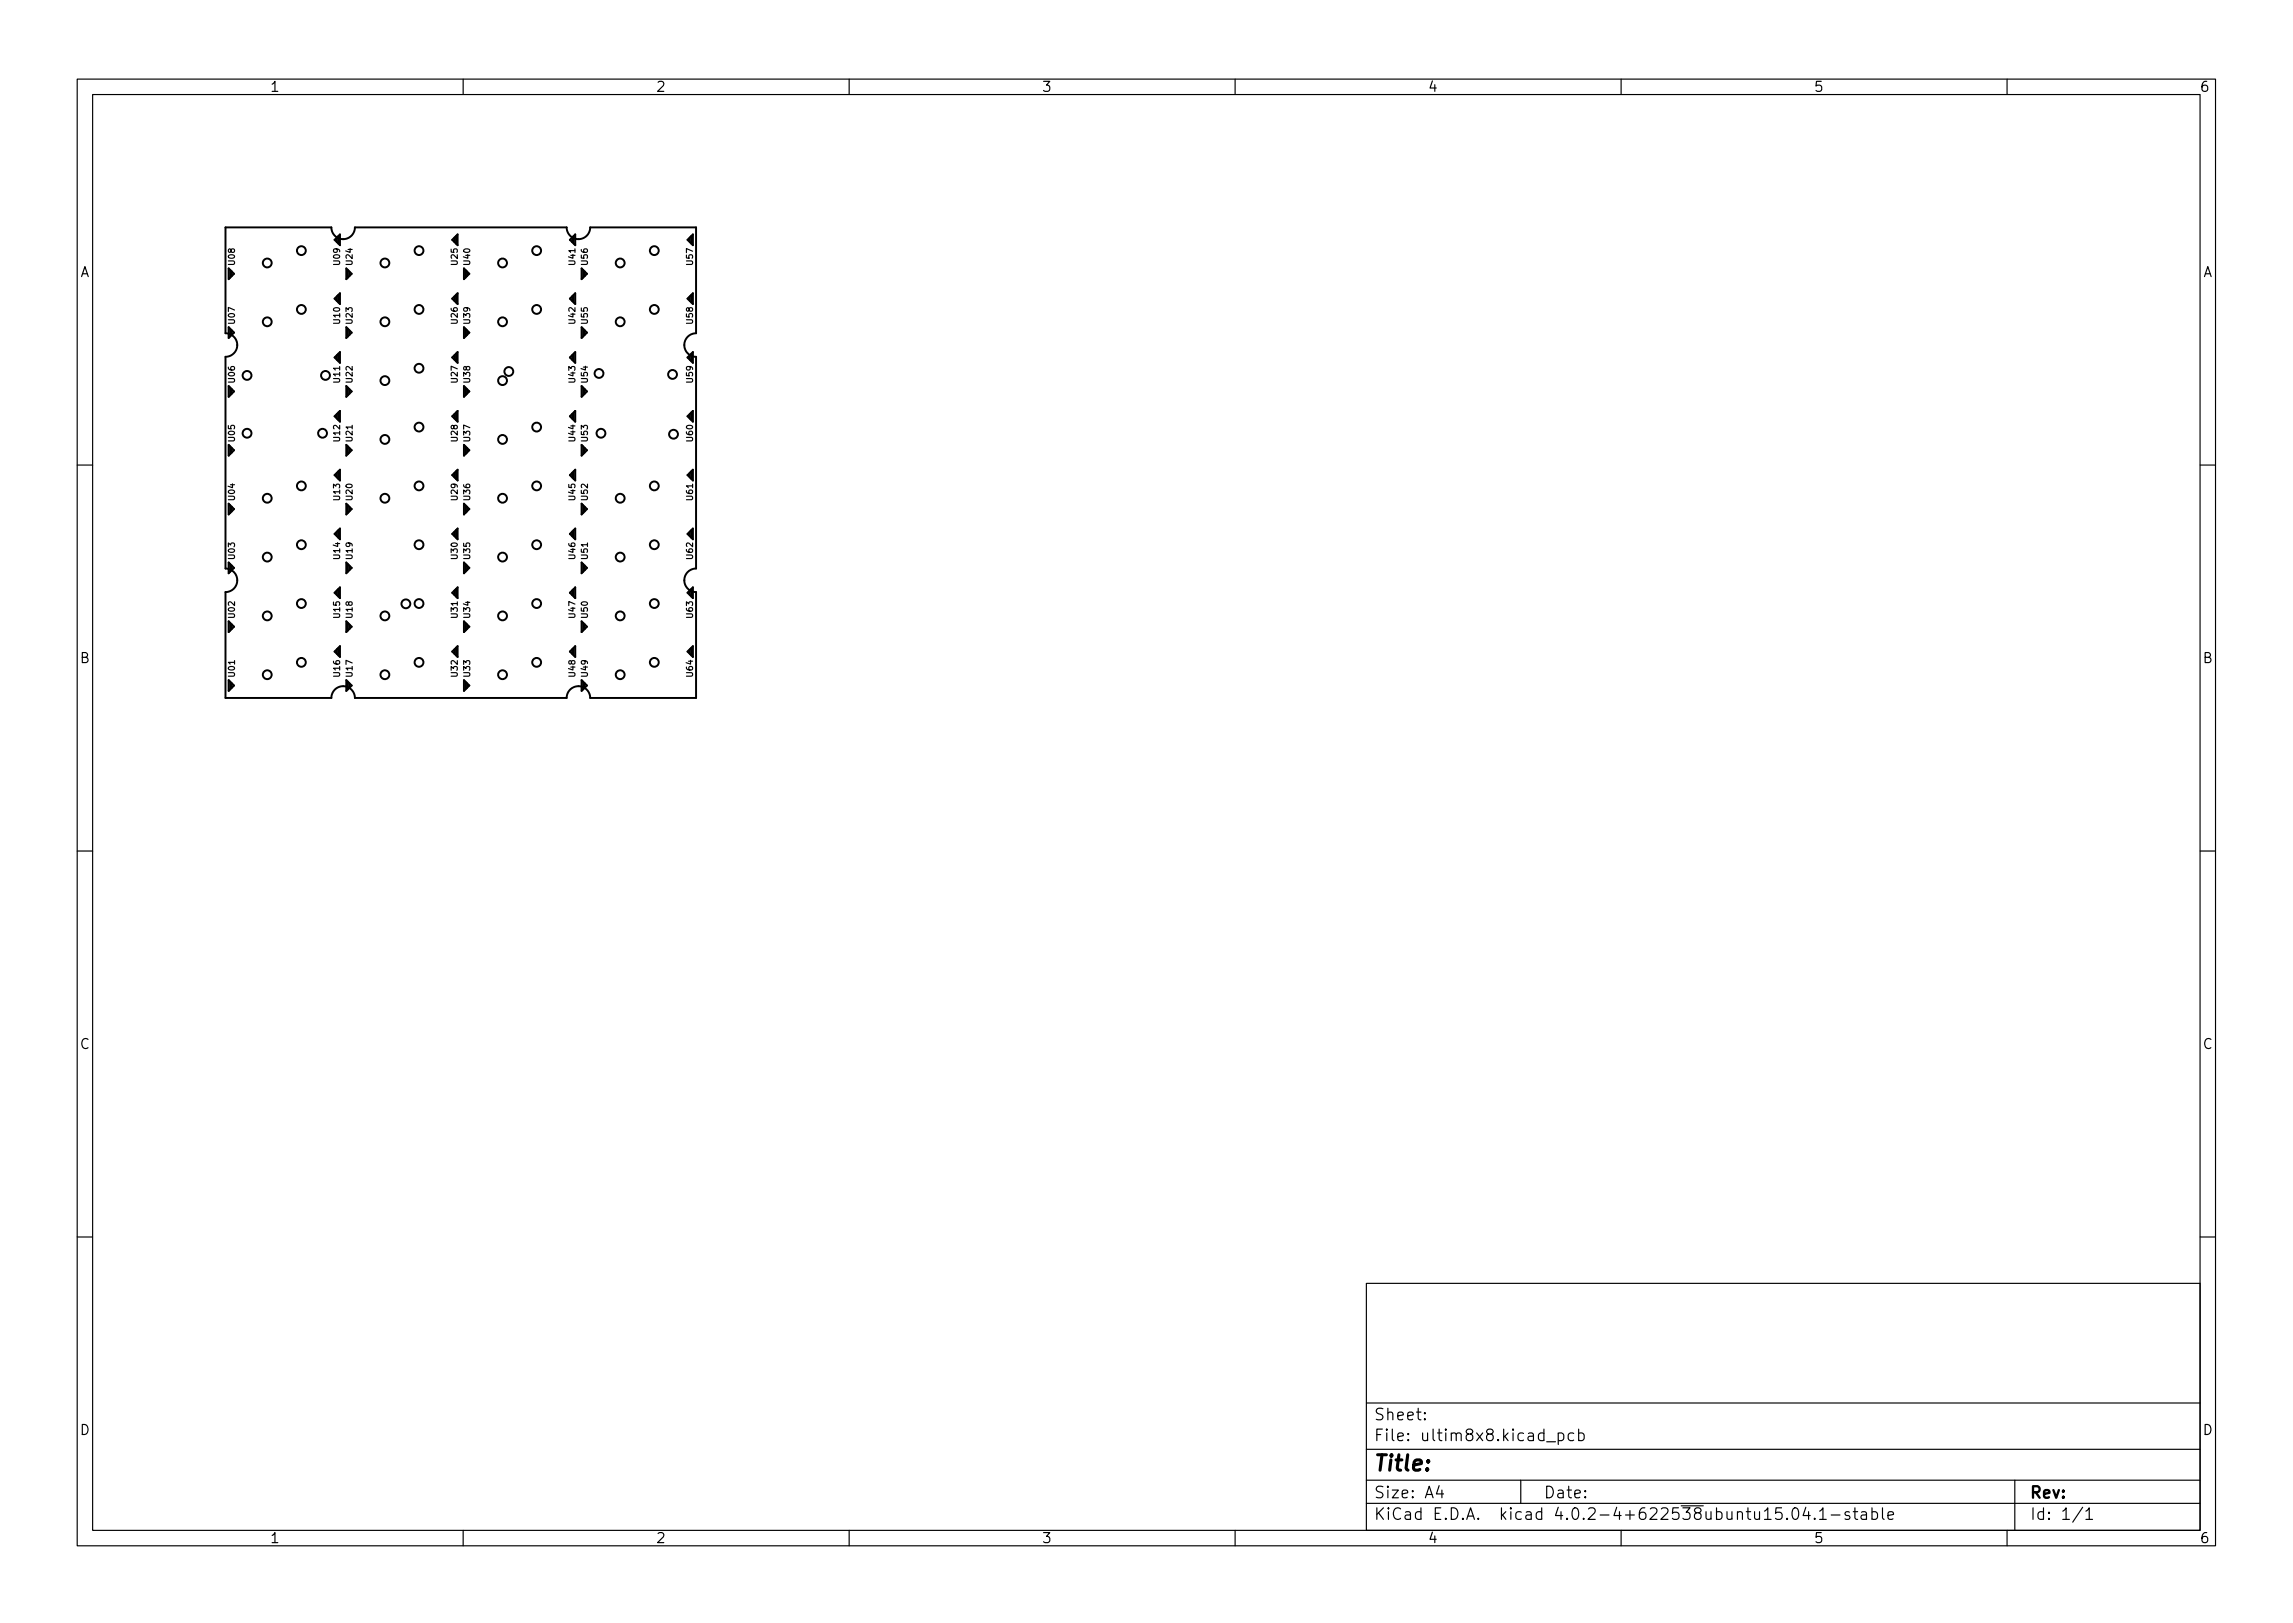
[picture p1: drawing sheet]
<svg xmlns="http://www.w3.org/2000/svg" width="297mm" height="210mm" viewBox="0 0 297 210" stroke-linecap="round" stroke-linejoin="round" font-family="sans-serif">
<defs><g id="words">
<text font-size="2.8" x="178" y="190.6">Title:</text>
<g font-size="2.1">
<text x="178" y="184">Sheet:</text>
<text x="178" y="186.7">File: ultim8x8.kicad_pcb</text>
<text x="178" y="196.9">KiCad E.D.A. kicad 4.0.2-4+622538ubuntu15.04.1-stable</text>
<text x="178" y="194.1">Size: A4</text>
<text x="200" y="194.1">Date:</text>
<text x="263" y="194.1">Rev:</text>
<text x="263" y="196.9">Id: 1/1</text>
</g>
<g font-size="1.8">
<text x="35" y="11.9">1</text>
<text x="85" y="11.9">2</text>
<text x="135" y="11.9">3</text>
<text x="185" y="11.9">4</text>
<text x="235" y="11.9">5</text>
<text x="285" y="11.9">6</text>
<text x="10.3" y="35.9">A</text>
<text x="285.3" y="35.9">A</text>
<text x="10.3" y="85.9">B</text>
<text x="285.3" y="85.9">B</text>
<text x="10.3" y="135.9">C</text>
<text x="285.3" y="135.9">C</text>
<text x="10.3" y="185.9">D</text>
<text x="285.3" y="185.9">D</text>
<text x="35" y="199.9">1</text>
<text x="85" y="199.9">2</text>
<text x="135" y="199.9">3</text>
<text x="185" y="199.9">4</text>
<text x="235" y="199.9">5</text>
<text x="285" y="199.9">6</text>
</g>
<g font-size="1.1">
<text x="30.4" y="34.3" transform="rotate(-90 30.4 34.3)">U08</text>
<text x="44" y="34.3" transform="rotate(-90 44 34.3)">U09</text>
<text x="45.7" y="34.3" transform="rotate(-90 45.7 34.3)">U24</text>
<text x="59.3" y="34.3" transform="rotate(-90 59.3 34.3)">U25</text>
<text x="60.9" y="34.3" transform="rotate(-90 60.9 34.3)">U40</text>
<text x="74.5" y="34.3" transform="rotate(-90 74.5 34.3)">U41</text>
<text x="76.1" y="34.3" transform="rotate(-90 76.1 34.3)">U56</text>
<text x="89.8" y="34.3" transform="rotate(-90 89.8 34.3)">U57</text>
<text x="30.4" y="41.9" transform="rotate(-90 30.4 41.9)">U07</text>
<text x="44" y="41.9" transform="rotate(-90 44 41.9)">U10</text>
<text x="45.7" y="41.9" transform="rotate(-90 45.7 41.9)">U23</text>
<text x="59.3" y="41.9" transform="rotate(-90 59.3 41.9)">U26</text>
<text x="60.9" y="41.9" transform="rotate(-90 60.9 41.9)">U39</text>
<text x="74.5" y="41.9" transform="rotate(-90 74.5 41.9)">U42</text>
<text x="76.1" y="41.9" transform="rotate(-90 76.1 41.9)">U55</text>
<text x="89.8" y="41.9" transform="rotate(-90 89.8 41.9)">U58</text>
<text x="30.4" y="49.5" transform="rotate(-90 30.4 49.5)">U06</text>
<text x="44" y="49.5" transform="rotate(-90 44 49.5)">U11</text>
<text x="45.7" y="49.5" transform="rotate(-90 45.7 49.5)">U22</text>
<text x="59.3" y="49.5" transform="rotate(-90 59.3 49.5)">U27</text>
<text x="60.9" y="49.5" transform="rotate(-90 60.9 49.5)">U38</text>
<text x="74.5" y="49.5" transform="rotate(-90 74.5 49.5)">U43</text>
<text x="76.1" y="49.5" transform="rotate(-90 76.1 49.5)">U54</text>
<text x="89.8" y="49.5" transform="rotate(-90 89.8 49.5)">U59</text>
<text x="30.4" y="57.2" transform="rotate(-90 30.4 57.2)">U05</text>
<text x="44" y="57.2" transform="rotate(-90 44 57.2)">U12</text>
<text x="45.7" y="57.2" transform="rotate(-90 45.7 57.2)">U21</text>
<text x="59.3" y="57.2" transform="rotate(-90 59.3 57.2)">U28</text>
<text x="60.9" y="57.2" transform="rotate(-90 60.9 57.2)">U37</text>
<text x="74.5" y="57.2" transform="rotate(-90 74.5 57.2)">U44</text>
<text x="76.1" y="57.2" transform="rotate(-90 76.1 57.2)">U53</text>
<text x="89.8" y="57.2" transform="rotate(-90 89.8 57.2)">U60</text>
<text x="30.4" y="64.8" transform="rotate(-90 30.4 64.8)">U04</text>
<text x="44" y="64.8" transform="rotate(-90 44 64.8)">U13</text>
<text x="45.7" y="64.8" transform="rotate(-90 45.7 64.8)">U20</text>
<text x="59.3" y="64.8" transform="rotate(-90 59.3 64.8)">U29</text>
<text x="60.9" y="64.8" transform="rotate(-90 60.9 64.8)">U36</text>
<text x="74.5" y="64.8" transform="rotate(-90 74.5 64.8)">U45</text>
<text x="76.1" y="64.8" transform="rotate(-90 76.1 64.8)">U52</text>
<text x="89.8" y="64.8" transform="rotate(-90 89.8 64.8)">U61</text>
<text x="30.4" y="72.4" transform="rotate(-90 30.4 72.4)">U03</text>
<text x="44" y="72.4" transform="rotate(-90 44 72.4)">U14</text>
<text x="45.7" y="72.4" transform="rotate(-90 45.7 72.4)">U19</text>
<text x="59.3" y="72.4" transform="rotate(-90 59.3 72.4)">U30</text>
<text x="60.9" y="72.4" transform="rotate(-90 60.9 72.4)">U35</text>
<text x="74.5" y="72.4" transform="rotate(-90 74.5 72.4)">U46</text>
<text x="76.1" y="72.4" transform="rotate(-90 76.1 72.4)">U51</text>
<text x="89.8" y="72.4" transform="rotate(-90 89.8 72.4)">U62</text>
<text x="30.4" y="80" transform="rotate(-90 30.4 80)">U02</text>
<text x="44" y="80" transform="rotate(-90 44 80)">U15</text>
<text x="45.7" y="80" transform="rotate(-90 45.7 80)">U18</text>
<text x="59.3" y="80" transform="rotate(-90 59.3 80)">U31</text>
<text x="60.9" y="80" transform="rotate(-90 60.9 80)">U34</text>
<text x="74.5" y="80" transform="rotate(-90 74.5 80)">U47</text>
<text x="76.1" y="80" transform="rotate(-90 76.1 80)">U50</text>
<text x="89.8" y="80" transform="rotate(-90 89.8 80)">U63</text>
<text x="30.4" y="87.6" transform="rotate(-90 30.4 87.6)">U01</text>
<text x="44" y="87.6" transform="rotate(-90 44 87.6)">U16</text>
<text x="45.7" y="87.6" transform="rotate(-90 45.7 87.6)">U17</text>
<text x="59.3" y="87.6" transform="rotate(-90 59.3 87.6)">U32</text>
<text x="60.9" y="87.6" transform="rotate(-90 60.9 87.6)">U33</text>
<text x="74.5" y="87.6" transform="rotate(-90 74.5 87.6)">U48</text>
<text x="76.1" y="87.6" transform="rotate(-90 76.1 87.6)">U49</text>
<text x="89.8" y="87.6" transform="rotate(-90 89.8 87.6)">U64</text>
</g>
</g></defs>
<g fill="none" stroke="#000" stroke-width=".15">
<path d="M10 10.2h277v190.1h-277zM12 12.2h273v186.1h-273zM60 10.2v2M110 10.2v2M160 10.2v2M210 10.2v2M260 10.2v2M10 60.2h2M285 60.2h2M10 110.2h2M285 110.2h2M10 160.2h2"/>
<path d="M177 166.3h108v32h-108zM285 160.2h2M60 198.3v2M110 198.3v2M160 198.3v2M177 194.8h108M177 191.8h108M177 187.8h108M177 181.8h108M184.6 183.8v.1h-.1l.1-.1v.1M184.6 183v.1h-.1l.1-.1v.1M186.4 192.5l-.3 1h.9"/>
<path d="M186.8 193v1M197 191.8v3M200.4 186.8h1.1M201.9 185.7l.4-.1 .3 .3v.4l-.2 .3h-.1h-.4M201.9 185.6v1.5M203.9 185.7l-.5-.1-.3 .3v.4l.2 .3h.1h.5M204.5 185.7l.4-.1 .3 .3v.4l-.1 .3h-.2h-.4M204.5 185.1v1.5M210 198.3v2M232.3 195.5a.36 .36 0 0 1 .4-.2 .36 .36 0 0 1 .2 .3 .77 .77 0 0 1-.4 1.2 .91 .91 0 0 1-.2-1.3zM233.9 195.3l-.3 1h.9M234.3 195.8v1"/>
<path d="M235.1 196.7v.1h-.1l.1-.1v.1M235.7 195.8l.4-.5v1.5M235.7 196.8h.9M237.2 196.3h1.2M239.6 195.9l-.4-.1-.2 .2 .1 .3 .5 .1v.1v.3h-.2h-.4M240.1 195.8h.5M240.3 195.3v1.3l.1 .2h.2M241.1 195.9l.2-.1 .4 .1 .1 .9M241.8 196.2l-.5 .1a.29 .29 0 0 0-.2 .2 .29 .29 0 0 0 .2 .3h.5M242.5 195.9l.4-.1 .3 .3v.4l-.1 .3h-.2h-.4M242.5 195.3v1.5M243.9 195.3v1.3l.2 .2"/>
<path d="M244.6 196.3l.7-.1-.1-.3-.4-.1-.2 .2v.8h.2h.4M260 198.3v2M261 191.8v6.5M269.8 195.3l-1.3 1.9M270.2 195.8l.4-.5v1.5M270.2 196.8h.9"/>
</g>
<g fill="none" stroke="#000" stroke-width=".25">
<path d="M29.2 29.5h13.7a1.52 1.52 0 0 0 1.5 1.5 1.52 1.52 0 0 0 1.6-1.5h27.4a1.52 1.52 0 0 0 1.5 1.5 1.52 1.52 0 0 0 1.6-1.5h13.7v13.7a1.52 1.52 0 0 0-1.6 1.5 1.52 1.52 0 0 0 1.6 1.5v27.5a1.52 1.52 0 0 0-1.6 1.5 1.52 1.52 0 0 0 1.6 1.5v13.7h-13.7a1.52 1.52 0 0 0-1.6-1.5 1.52 1.52 0 0 0-1.5 1.5h-27.4a1.52 1.52 0 0 0-1.6-1.5 1.52 1.52 0 0 0-1.5 1.5h-13.7v-13.7a1.52 1.52 0 0 0 1.5-1.5 1.52 1.52 0 0 0-1.5-1.5v-27.5a1.52 1.52 0 0 0 1.5-1.5 1.52 1.52 0 0 0-1.5-1.5zM29.6 34.8l.7 .7-.7 .7zM29.8 35v1M30 35.2v.6M43.6 30.8v.6M43.6 38.4v.6M43.8 30.6v1M43.8 38.2v1M44 30.4v1.4l-.7-.7zM44 38v1.4l-.7-.7zM44.9 34.8l.7 .7-.7 .7zM45.1 35v1"/>
<path d="M45.3 35.2v.6M58.9 30.8v.6M58.9 38.4v.6M59.1 30.6v1M59.1 38.2v1M59.3 38v1.4l-.7-.7zM59.3 30.4v1.4l-.7-.7zM60.1 34.8l.7 .7-.7 .7zM60.3 35v1M60.5 35.2v.6M74.1 30.8v.6M74.1 38.4v.6"/>
<path d="M74.3 30.6v1M74.3 38.2v1M74.5 30.4v1.4l-.7-.7zM74.5 38v1.4l-.7-.7zM75.3 34.8l.7 .7-.7 .7zM75.5 35v1M75.7 35.2v.6M89.1 31.1l.7-.7v1.4zM89.4 30.8v.6M89.4 38.4v.6M89.6 30.6v1M89.6 38.2v1"/>
<path d="M89.8 38v1.4l-.7-.7zM29.6 57.6l.7 .7-.7 .7zM29.6 42.4l.7 .7-.7 .7zM29.6 50l.7 .7-.7 .7zM29.8 42.6v1M29.8 50.2v1M29.8 57.8v1M30 42.8v.6M30 50.4v.6M30 58v.6M43.3 46.3l.7-.7v1.4zM43.3 53.9l.7-.7v1.4z"/>
<path d="M43.6 46v.6M43.6 53.6v.6M43.8 45.8v1M43.8 53.4v1M44.9 42.4l.7 .7-.7 .7zM44.9 50l.7 .7-.7 .7zM44.9 57.6l.7 .7-.7 .7zM45.1 42.6v1M45.1 50.2v1M45.1 57.8v1M45.3 42.8v.6M45.3 50.4v.6"/>
<path d="M45.3 58v.6M58.6 46.3l.7-.7v1.4zM58.6 53.9l.7-.7v1.4zM58.9 46v.6M58.9 53.6v.6M59.1 45.8v1M59.1 53.4v1M60.1 57.6l.7 .7-.7 .7zM60.1 50l.7 .7-.7 .7zM60.1 42.4l.7 .7-.7 .7zM60.3 42.6v1M60.3 50.2v1"/>
<path d="M60.3 57.8v1M60.5 42.8v.6M60.5 50.4v.6M60.5 58v.6M73.8 46.3l.7-.7v1.4zM73.8 53.9l.7-.7v1.4zM74.1 46v.6M74.1 53.6v.6M74.3 45.8v1M74.3 53.4v1M75.3 42.4l.7 .7-.7 .7zM75.3 57.6l.7 .7-.7 .7z"/>
<path d="M75.3 50l.7 .7-.7 .7zM75.5 42.6v1M75.5 50.2v1M75.5 57.8v1M75.7 42.8v.6M75.7 50.4v.6M75.7 58v.6M89.1 46.3l.7-.7v1.4zM89.1 53.9l.7-.7v1.4zM89.4 46v.6M89.4 53.6v.6M89.6 45.8v1"/>
<path d="M89.6 53.4v1M29.6 65.2l.7 .7-.7 .7zM29.6 72.9l.7 .7-.7 .7zM29.8 65.4v1M29.8 73.1v1M30 65.6v.6M30 73.3v.6M43.3 61.5l.7-.7v1.4zM43.3 69.2l.7-.7v1.4zM43.3 76.8l.7-.7v1.4zM43.6 61.2v.6M43.6 68.9v.6"/>
<path d="M43.6 76.5v.6M43.8 61v1M43.8 68.7v1M43.8 76.3v1M44.9 72.9l.7 .7-.7 .7zM44.9 65.2l.7 .7-.7 .7zM45.1 65.4v1M45.1 73.1v1M45.3 65.6v.6M45.3 73.3v.6M58.6 61.5l.7-.7v1.4zM58.6 76.8l.7-.7v1.4z"/>
<path d="M58.6 69.2l.7-.7v1.4zM58.9 61.2v.6M58.9 68.9v.6M58.9 76.5v.6M59.1 61v1M59.1 68.7v1M59.1 76.3v1M60.1 65.2l.7 .7-.7 .7zM60.1 72.9l.7 .7-.7 .7zM60.3 65.4v1M60.3 73.1v1M60.5 65.6v.6"/>
<path d="M60.5 73.3v.6M73.8 61.5l.7-.7v1.4zM73.8 69.2l.7-.7v1.4zM73.8 76.8l.7-.7v1.4zM74.1 61.2v.6M74.1 68.9v.6M74.1 76.5v.6M74.3 61v1M74.3 68.7v1M74.3 76.3v1M75.3 65.2l.7 .7-.7 .7zM75.3 72.9l.7 .7-.7 .7z"/>
<path d="M75.5 65.4v1M75.5 73.1v1M75.7 65.6v.6M75.7 73.3v.6M89.1 61.5l.7-.7v1.4zM89.1 69.2l.7-.7v1.4zM89.1 76.8l.7-.7v1.4zM89.4 61.2v.6M89.4 68.9v.6M89.4 76.5v.6M89.6 61v1M89.6 68.7v1"/>
<path d="M89.6 76.3v1M29.6 80.5l.7 .7-.7 .7zM29.6 88.1l.7 .7-.7 .7zM29.8 80.7v1M29.8 88.3v1M30 80.9v.6M30 88.5v.6M43.3 84.4l.7-.7v1.4zM43.6 84.1v.6M43.8 83.9v1M44.9 80.5l.7 .7-.7 .7zM44.9 88.1l.7 .7-.7 .7z"/>
<path d="M45.1 80.7v1M45.1 88.3v1M45.3 80.9v.6M45.3 88.5v.6M58.6 84.4l.7-.7v1.4zM58.9 84.1v.6M59.1 83.9v1M60.1 80.5l.7 .7-.7 .7zM60.1 88.1l.7 .7-.7 .7zM60.3 80.7v1M60.3 88.3v1M60.5 80.9v.6"/>
<path d="M60.5 88.5v.6M73.8 84.4l.7-.7v1.4zM74.1 84.1v.6M74.3 83.9v1M75.3 80.5l.7 .7-.7 .7zM75.3 88.1l.7 .7-.7 .7zM75.5 80.7v1M75.5 88.3v1M75.7 80.9v.6M75.7 88.5v.6M89.1 84.4l.7-.7v1.4zM89.4 84.1v.6"/>
<path d="M89.6 83.9v1"/>
<circle cx="34.6" cy="34.1" r=".57"/>
<circle cx="39" cy="32.5" r=".57"/>
<circle cx="49.9" cy="34.1" r=".57"/>
<circle cx="54.3" cy="32.5" r=".57"/>
<circle cx="65.1" cy="34.1" r=".57"/>
<circle cx="69.5" cy="32.5" r=".57"/>
<circle cx="80.3" cy="34.1" r=".57"/>
<circle cx="84.8" cy="32.5" r=".57"/>
<circle cx="32" cy="56.1" r=".57"/>
<circle cx="32" cy="48.6" r=".57"/>
<circle cx="34.6" cy="41.7" r=".57"/>
<circle cx="39" cy="40.1" r=".57"/>
<circle cx="41.8" cy="56.1" r=".57"/>
<circle cx="42.2" cy="48.6" r=".57"/>
<circle cx="49.9" cy="49.3" r=".57"/>
<circle cx="49.9" cy="41.7" r=".57"/>
<circle cx="49.9" cy="56.9" r=".57"/>
<circle cx="54.3" cy="55.3" r=".57"/>
<circle cx="54.3" cy="40.1" r=".57"/>
<circle cx="54.3" cy="47.7" r=".57"/>
<circle cx="65.1" cy="56.9" r=".57"/>
<circle cx="65.1" cy="41.7" r=".57"/>
<circle cx="65.1" cy="49.3" r=".57"/>
<circle cx="65.9" cy="48.1" r=".57"/>
<circle cx="69.5" cy="55.3" r=".57"/>
<circle cx="69.5" cy="40.1" r=".57"/>
<circle cx="77.6" cy="48.4" r=".57"/>
<circle cx="77.9" cy="56.1" r=".57"/>
<circle cx="80.3" cy="41.7" r=".57"/>
<circle cx="84.8" cy="40.1" r=".57"/>
<circle cx="87.1" cy="48.5" r=".57"/>
<circle cx="87.2" cy="56.3" r=".57"/>
<circle cx="34.6" cy="72.2" r=".57"/>
<circle cx="34.6" cy="79.8" r=".57"/>
<circle cx="34.6" cy="64.5" r=".57"/>
<circle cx="39" cy="70.6" r=".57"/>
<circle cx="39" cy="78.2" r=".57"/>
<circle cx="39" cy="62.9" r=".57"/>
<circle cx="49.9" cy="79.8" r=".57"/>
<circle cx="49.9" cy="64.5" r=".57"/>
<circle cx="52.6" cy="78.2" r=".57"/>
<circle cx="54.3" cy="78.2" r=".57"/>
<circle cx="54.3" cy="70.6" r=".57"/>
<circle cx="54.3" cy="62.9" r=".57"/>
<circle cx="65.1" cy="79.8" r=".57"/>
<circle cx="65.1" cy="64.5" r=".57"/>
<circle cx="65.1" cy="72.2" r=".57"/>
<circle cx="69.5" cy="78.2" r=".57"/>
<circle cx="69.5" cy="70.6" r=".57"/>
<circle cx="69.5" cy="62.9" r=".57"/>
<circle cx="80.3" cy="72.2" r=".57"/>
<circle cx="80.3" cy="64.5" r=".57"/>
<circle cx="80.3" cy="79.8" r=".57"/>
<circle cx="84.8" cy="62.9" r=".57"/>
<circle cx="84.8" cy="70.6" r=".57"/>
<circle cx="84.8" cy="78.2" r=".57"/>
<circle cx="34.6" cy="87.4" r=".57"/>
<circle cx="39" cy="85.8" r=".57"/>
<circle cx="49.9" cy="87.4" r=".57"/>
<circle cx="54.3" cy="85.8" r=".57"/>
<circle cx="65.1" cy="87.4" r=".57"/>
<circle cx="69.5" cy="85.8" r=".57"/>
<circle cx="80.3" cy="87.4" r=".57"/>
<circle cx="84.8" cy="85.8" r=".57"/>
</g>
<use href="#words"/>
</svg>
